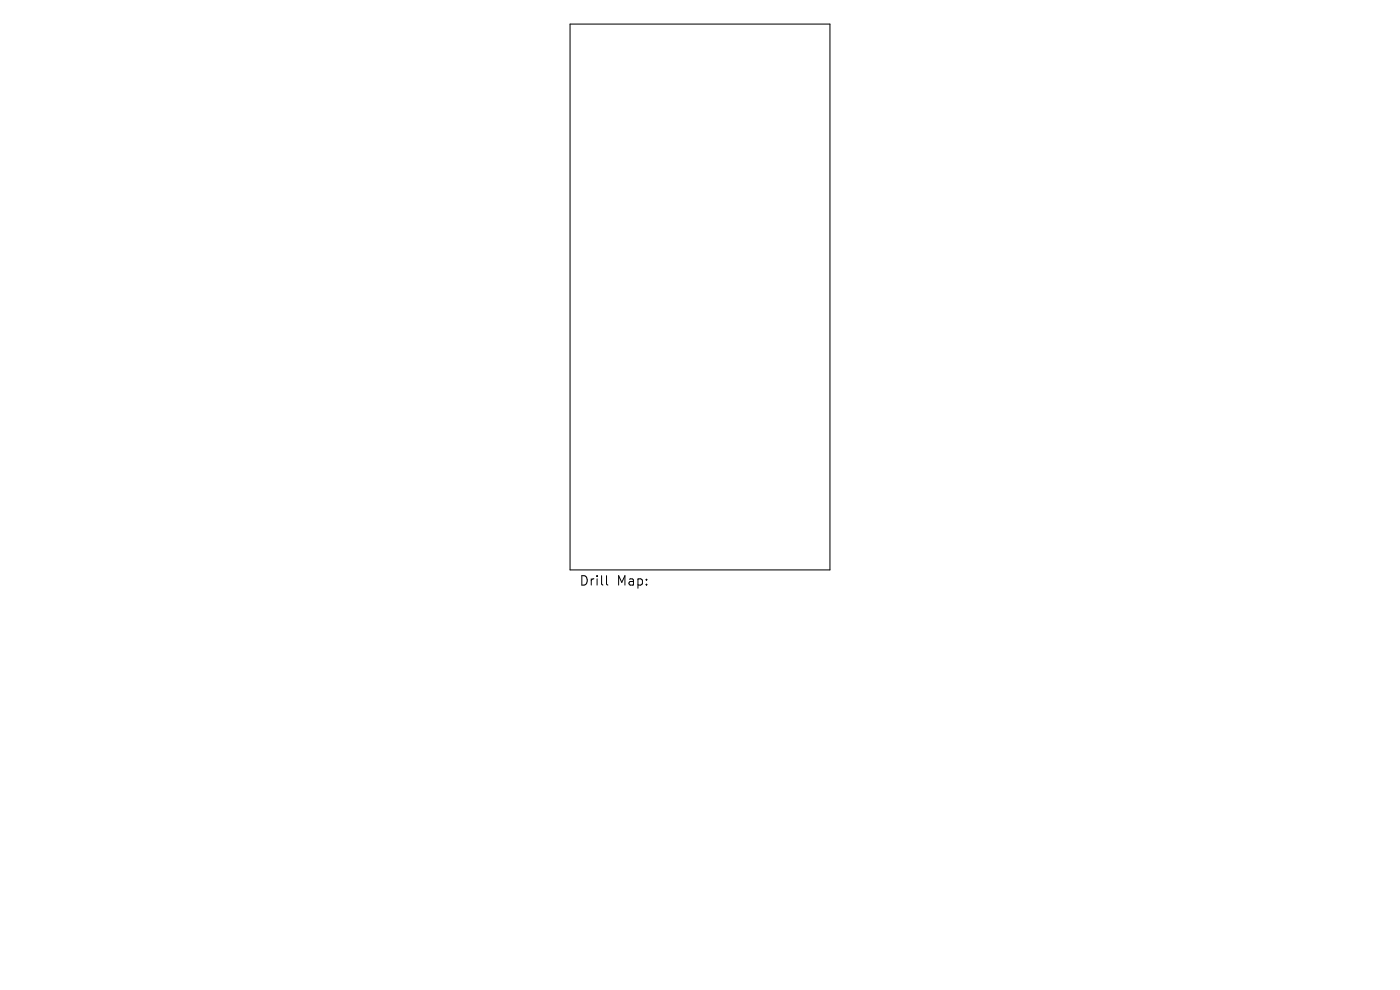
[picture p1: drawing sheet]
<svg xmlns="http://www.w3.org/2000/svg" width="297mm" height="210mm" viewBox="0 0 297 210" stroke-linecap="round" stroke-linejoin="round" font-family="sans-serif">
<defs><g id="words">
<g font-size="2.8">
<text x="122.8" y="124.5">Drill</text>
<text x="130.8" y="124.5">Map:</text>
</g>
</g></defs>
<path d="M120.9 5.1h55.2v115.8h-55.2z" fill="none" stroke="#000" stroke-width=".22"/>
<path d="M128.7 122.1v1.7l.3 .3" fill="none" stroke="#000" stroke-width=".21"/>
<use href="#words"/>
</svg>
